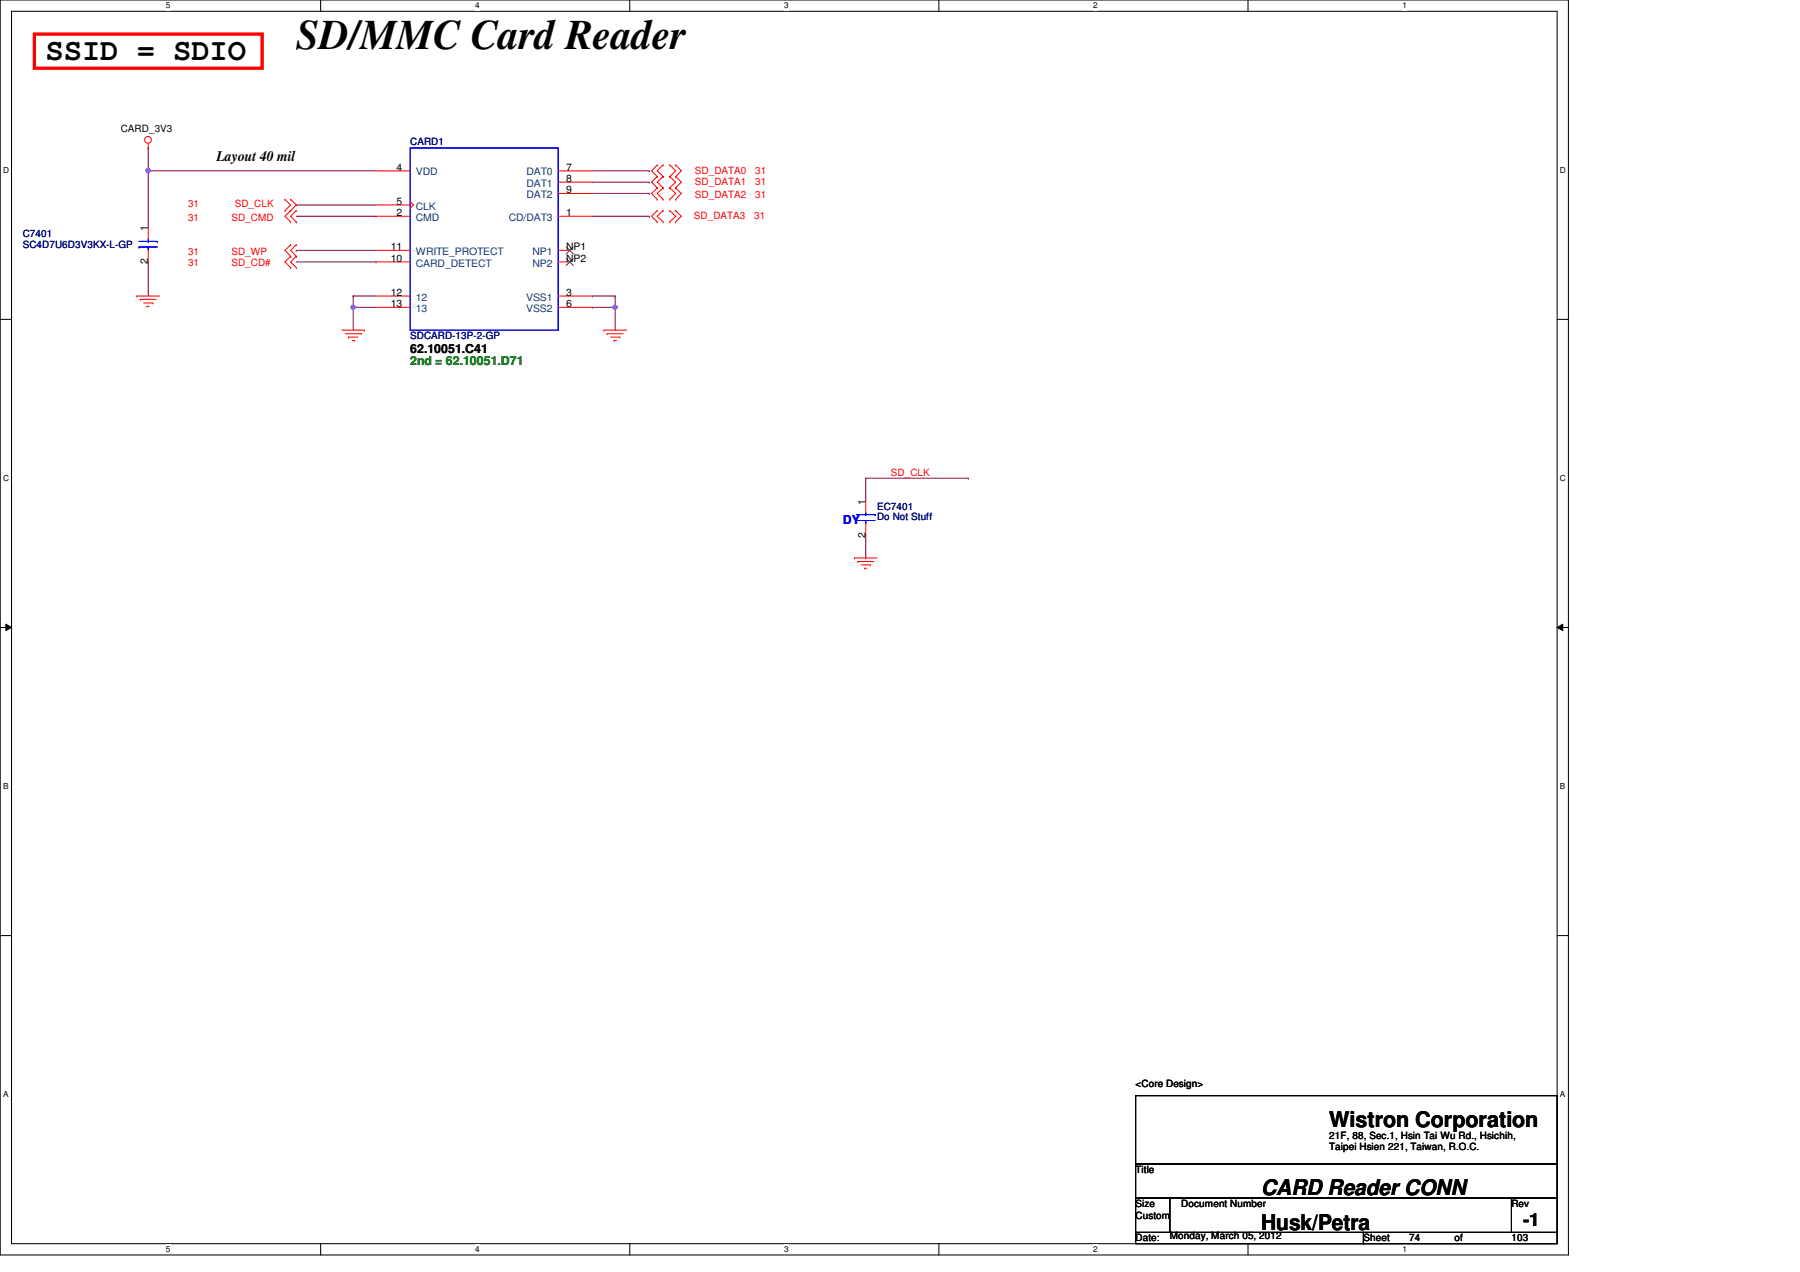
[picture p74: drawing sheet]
<svg xmlns="http://www.w3.org/2000/svg" width="297mm" height="210mm" viewBox="0 0 297 210" stroke-linecap="round" stroke-linejoin="round" font-family="sans-serif">
<defs><g id="words">
<text font-size="6.9" x="48.9" y="8.1">SD/MMC Card Reader</text>
<text font-size="5" x="7.5" y="9.9">SSID = SDIO</text>
<g font-size="3.6">
<text x="219.4" y="186">Wistron Corporation</text>
<text x="208.1" y="197.2">CARD Reader CONN</text>
<text x="208.1" y="202.9">Husk/Petra</text>
</g>
<text font-size="3" x="251.3" y="202.4">-1</text>
<text font-size="2.4" x="35.7" y="26.6">Layout 40 mil</text>
<text font-size="2" x="67.7" y="58.3">62.10051.C41</text>
<text font-size="2" fill="#008000" x="67.7" y="60.2">2nd = 62.10051.D71</text>
<text font-size="2" fill="#00f" x="139.1" y="86.5">DY</text>
<g font-size="1.7">
<text x="19.9" y="21.8">CARD_3V3</text>
<text x="65.4" y="28.2">4</text>
<text x="93.4" y="28.2">7</text>
<text x="65.4" y="35.6">2</text>
<text x="65.4" y="33.8">5</text>
<text x="93.4" y="35.6">1</text>
<text x="93.4" y="30">8</text>
<text x="93.4" y="31.9">9</text>
<text x="24.4" y="38.1" transform="rotate(-90 24.4 38.1)">1</text>
<text x="64.5" y="41.3">11</text>
<text x="93.4" y="41.3">NP1</text>
<text x="24.4" y="43.6" transform="rotate(-90 24.4 43.6)">2</text>
<text x="64.5" y="43.2">10</text>
<text x="93.4" y="43.2">NP2</text>
<text x="64.5" y="48.8">12</text>
<text x="64.5" y="50.7">13</text>
<text x="93.4" y="48.8">3</text>
<text x="93.4" y="50.7">6</text>
<text x="142.8" y="83.3" transform="rotate(-90 142.8 83.3)">1</text>
<text x="142.8" y="88.7" transform="rotate(-90 142.8 88.7)">2</text>
<text x="187.4" y="179.5">&lt;Core Design&gt;</text>
<text x="219.4" y="187.9">21F, 88, Sec.1, Hsin Tai Wu Rd., Hsichih,</text>
<text x="219.4" y="189.8">Taipei Hsien 221, Taiwan, R.O.C.</text>
<text x="187.4" y="193.5">Title</text>
<text x="187.4" y="199.2">Size</text>
<text x="187.4" y="201.1">Custom</text>
<text x="194.9" y="199.2">Document Number</text>
<text x="249.4" y="199.2">Rev</text>
<text x="187.4" y="204.9">Date:</text>
<text x="193" y="204.5">Monday, March 05, 2012</text>
<text x="225" y="204.9">Sheet</text>
<text x="232.5" y="204.9">74</text>
<text x="240" y="204.9">of</text>
<text x="249.4" y="204.9">103</text>
</g>
<g font-size="1.7" fill="#000080">
<text x="67.7" y="24">CARD1</text>
<text x="3.8" y="39.1">C7401</text>
<text x="3.8" y="40.9">SC4D7U6D3V3KX-L-GP</text>
<text x="67.7" y="56">SDCARD-13P-2-GP</text>
<text x="144.7" y="84.2">EC7401</text>
<text x="144.7" y="85.9">Do Not Stuff</text>
</g>
<g font-size="1.7" fill="#004080">
<text x="68.6" y="29">VDD</text>
<text x="86.9" y="29">DAT0</text>
<text x="68.6" y="34.6">CLK</text>
<text x="86.9" y="30.8">DAT1</text>
<text x="86.9" y="32.7">DAT2</text>
<text x="68.6" y="36.4">CMD</text>
<text x="83.9" y="36.4">CD/DAT3</text>
<text x="68.6" y="44">CARD_DETECT</text>
<text x="68.6" y="42.1">WRITE_PROTECT</text>
<text x="87.9" y="42.1">NP1</text>
<text x="87.9" y="44">NP2</text>
<text x="68.6" y="49.6">12</text>
<text x="68.6" y="51.5">13</text>
<text x="86.8" y="49.6">VSS1</text>
<text x="86.8" y="51.5">VSS2</text>
</g>
<g font-size="1.7" fill="#f00">
<text x="114.7" y="28.7">SD_DATA0</text>
<text x="124.6" y="28.7">31</text>
<text x="31" y="34.2">31</text>
<text x="38.7" y="34.2">SD_CLK</text>
<text x="114.7" y="30.6">SD_DATA1</text>
<text x="114.7" y="32.7">SD_DATA2</text>
<text x="124.6" y="30.6">31</text>
<text x="124.6" y="32.7">31</text>
<text x="31" y="36.4">31</text>
<text x="38.2" y="36.4">SD_CMD</text>
<text x="114.5" y="36.1">SD_DATA3</text>
<text x="124.5" y="36.1">31</text>
<text x="31" y="42.1">31</text>
<text x="31" y="43.9">31</text>
<text x="38.2" y="42.1">SD_WP</text>
<text x="38.2" y="43.9">SD_CD#</text>
<text x="147" y="78.5">SD_CLK</text>
</g>
<g font-size="1.4">
<text x="27.4" y="1.4">5</text>
<text x="78.4" y="1.4">4</text>
<text x="129.4" y="1.4">3</text>
<text x="180.4" y="1.4">2</text>
<text x="231.4" y="1.4">1</text>
<text x=".5" y="28.5">D</text>
<text x="257.4" y="28.5">D</text>
<text x=".5" y="79.3">C</text>
<text x="257.4" y="79.3">C</text>
<text x=".5" y="130.2">B</text>
<text x="257.4" y="130.2">B</text>
<text x=".5" y="181">A</text>
<text x="257.4" y="181">A</text>
<text x="27.4" y="206.6">5</text>
<text x="78.4" y="206.6">4</text>
<text x="129.4" y="206.6">3</text>
<text x="180.4" y="206.6">2</text>
<text x="231.4" y="206.6">1</text>
</g>
</g></defs>
<path d="M0 0h258.8v207.1h-258.8zM1.9 1.9h255.1v203.3h-255.1z" fill="none" stroke="#000" stroke-width=".17"/>
<g fill="#fff">
<path d="M27.4 .2h.7v1.5h-.7z"/>
<path d="M27.4 205.4h.7v1.5h-.7z"/>
</g>
<path d="M52.9 0v1.9M52.9 205.2v1.9" fill="none" stroke="#000" stroke-width=".17"/>
<g fill="#fff">
<path d="M78.4 .2h.8v1.5h-.8z"/>
<path d="M78.4 205.4h.8v1.5h-.8z"/>
</g>
<path d="M103.9 0v1.9M103.9 205.2v1.9" fill="none" stroke="#000" stroke-width=".17"/>
<g fill="#fff">
<path d="M129.4 .2h.8v1.5h-.8z"/>
<path d="M129.4 205.4h.8v1.5h-.8z"/>
</g>
<path d="M154.9 0v1.9M154.9 205.2v1.9" fill="none" stroke="#000" stroke-width=".17"/>
<g fill="#fff">
<path d="M180.4 .2h.8v1.5h-.8z"/>
<path d="M180.4 205.4h.8v1.5h-.8z"/>
</g>
<path d="M205.9 0v1.9M205.9 205.2v1.9" fill="none" stroke="#000" stroke-width=".17"/>
<g fill="#fff">
<path d="M231.4 .2h.8v1.5h-.8z"/>
<path d="M231.4 205.4h.8v1.5h-.8z"/>
<path d="M.5 27.3h1v1.5h-1z"/>
<path d="M257.4 27.3h1v1.5h-1z"/>
<path d="M.5 78.1h1v1.5h-1z"/>
<path d="M257.4 78.1h1v1.5h-1z"/>
</g>
<path d="M0 52.7h1.9M257 52.7h1.8" fill="none" stroke="#000" stroke-width=".17"/>
<g fill="#fff">
<path d="M.5 128.9h.9v1.6h-.9z"/>
<path d="M257.4 128.9h.9v1.6h-.9z"/>
</g>
<path d="M0 103.5h1.9M1 103l.9 .5-.9 .6zM257 103.5l.9-.5v1.1zM257 103.5h1.8" fill="none" stroke="#000" stroke-width=".17"/>
<path d="M1 103l.9 .5-.9 .6zM257 103.5l.9-.5v1.1z" fill="#000"/>
<g fill="#fff">
<path d="M.5 179.8h.9v1.5h-.9z"/>
<path d="M257.4 179.8h.9v1.5h-.9z"/>
</g>
<path d="M0 154.4h1.9M257 154.4h1.8" fill="none" stroke="#000" stroke-width=".17"/>
<path d="M97.7 48.9h.1M97.7 50.7h.1M97.7 48.9h3.8M97.7 50.7h3.8M101.5 48.9h.1M101.5 50.7h.1M101.5 48.9v5.6" fill="none" stroke="#800040" stroke-width=".17"/>
<circle cx="101.5" cy="50.7" r=".36" fill="#f0f"/>
<circle cx="101.5" cy="50.7" r=".36" fill="none" stroke="#f0f" stroke-width=".17"/>
<path d="M58.3 48.9h.1M58.3 50.7h.1M58.3 48.9v5.6M58.3 48.9h3.8M58.3 50.7h3.8" fill="none" stroke="#800040" stroke-width=".17"/>
<circle cx="58.3" cy="50.7" r=".36" fill="#f0f"/>
<circle cx="58.3" cy="50.7" r=".36" fill="none" stroke="#f0f" stroke-width=".17"/>
<path d="M24.5 28.2h.1M24.5 28.2h37.6M24.5 43.2h.1M24.5 43.2v5.7" fill="none" stroke="#800040" stroke-width=".17"/>
<circle cx="24.4" cy="28.1" r=".36" fill="#f0f"/>
<circle cx="24.4" cy="28.1" r=".36" fill="none" stroke="#f0f" stroke-width=".17"/>
<g fill="none" stroke="#800040" stroke-width=".17">
<path d="M24.5 28.2h.1M24.5 24.4h.1M24.5 24.4v13.2M48.9 33.8h.1M48.9 35.7h13.2M48.9 33.8h13.2M62.1 35.7h.1M97.7 28.2h9.4M97.7 30.1h9.4M97.7 31.9h9.4M97.7 35.7h9.4M107.1 28.2h.1"/>
<path d="M107.1 30.1h.1M107.1 31.9h.1M107.1 35.7h.1M48.9 41.3h.1M48.9 41.3h13.2M48.9 43.2h13.2M62.1 43.2h.1M142.9 78.9h.1M142.9 78.9v3.8M142.9 78.9h16.9M159.8 78.9h.1M142.9 92.1h.1"/>
<path d="M142.9 88.3v3.8"/>
</g>
<g fill="none" stroke="#f00" stroke-width=".17">
<path d="M24.5 24.4h.1M24.5 23.7v.7M24.5 37.6v1.9M47 32.9h.1M47 34.8h.1M47 32.9l1 .9-1 1M48 34.8h.1M48 32.9h.1M48 36.6h.1M48 32.9l.9 .9-1.9 1.9 1 .9M48.9 34.8h.1M48.9 36.6h.1"/>
<path d="M48.9 34.8l-.9 .9 .9 .9M62.1 35.7h5.6M62.1 28.2h5.6M62.1 33.8h5.6M67.7 33.3l.5 .5-.5 .6M92.1 35.7h5.6M92.1 28.2h5.6M92.1 30.1h5.6M92.1 31.9h5.6M108.5 29.1h.1M108.5 27.2h.1M108.5 31h.1"/>
<path d="M108.5 32.9h.1M108.5 36.6h.1M108.5 34.8h.1M108.5 27.2l-1 1 1 .9M108.5 29.1l-1 1 1 .9M108.5 31l-1 .9 1 1M108.5 34.8l-1 .9 1 .9M109.4 29.1h.1M109.4 27.2h.1M109.4 31h.1M109.4 32.9h.1M109.4 36.6h.1"/>
<path d="M109.4 34.8h.1M109.4 27.2l-.9 1 .9 .9M109.4 29.1l-.9 1 .9 .9M109.4 31l-.9 .9 .9 1M109.4 34.8l-.9 .9 .9 .9M110.5 27.2h.1M110.5 29.1h.1M110.5 31h.1M110.5 32.9h.1M110.5 34.8h.1M110.5 36.6h.1M110.5 27.2l1 1-1 .9"/>
<path d="M110.5 29.1l1 1-1 .9M110.5 31l1 .9-1 1M110.5 34.8l1 .9-1 .9M111.5 29.1h.1M111.5 27.2h.1M111.5 31h.1M111.5 32.9h.1M111.5 36.6h.1M111.5 34.8h.1M111.5 27.2l.9 1-.9 .9M111.5 29.1l.9 1-.9 .9M111.5 31l.9 .9-.9 1"/>
<path d="M111.5 34.8l.9 .9-.9 .9M22.6 48.9h.1M22.6 48.9h3.7M23.2 49.4h.1M23.2 49.4h2.6M23.7 50h1.5M24.3 50.5h.1M24.3 50.5h.3M24.5 41.3v1.9M25.2 50h.1M48 40.4h.1M48 42.3h.1"/>
<path d="M48 44.2h.1M48 40.4l-1 .9 1 1M48 42.3l-1 .9 1 1M48.9 40.4h.1M48.9 42.3h.1M48.9 44.2h.1M48.9 40.4l-.9 .9 .9 1M48.9 42.3l-.9 .9 .9 1M56.4 54.5h3.8M57 55.1h2.6M57.5 55.6h.1M57.5 55.6h1.6"/>
<path d="M58.1 56.2h.4M58.5 56.2h.1M59.6 55.1h.1M60.2 54.5h.1M62.1 48.9h5.6M62.1 50.7h5.6M62.1 43.2h5.6M62.1 41.3h5.6M92.1 48.9h5.6M92.1 50.7h5.6M92.1 43.2h1.9M92.1 41.3h1.9"/>
<path d="M99.6 54.5h.1M99.6 54.5h3.8M100.2 55.1h.1M100.2 55.1h2.6M100.7 55.6h1.6M101.3 56.2h.1M101.3 56.2h.4M102.3 55.6h.1M141 92.1h.1M141 92.1h3.7M141.6 92.7h.1M141.6 92.7h2.6"/>
<path d="M142.1 93.2h1.5M142.7 93.8h.1M142.7 93.8h.3M142.9 82.7v1.9M142.9 86.4v1.9M143.6 93.2h.1"/>
<circle cx="24.4" cy="23.1" r=".56"/>
</g>
<path d="M187.4 180.8h69.6v11.3h-69.6zM187.4 192.1h69.6v5.6h-69.6zM187.4 197.7h5.6v5.7h-5.6zM193 197.7h56.4v5.7h-56.4zM249.4 197.7h7.6v5.7h-7.6zM187.4 203.4h37.6v1.8h-37.6zM225 203.4h32v1.8h-32z" fill="none" stroke="#000" stroke-width=".17"/>
<path d="M5.7 5.6h37.6v5.7h-37.6z" fill="none" stroke="#f00" stroke-width=".55"/>
<g fill="none" stroke="#00f" stroke-width=".17">
<path d="M22.9 39.8h3M24.5 39.8h.1M24.5 39.5v.3M25.9 39.8h.1M67.7 24.4h24.4v30.1h-24.4zM22.9 40.8h.1M22.9 40.8h3M24.5 40.8h.1M24.5 40.8v.5M141.3 85.9h.1M141.3 84.9h3.1M141.3 85.9h3.1"/>
<path d="M142.9 84.9h.1M142.9 85.9h.1M142.9 84.6v.3M142.9 85.9v.5M144.4 84.9h.1"/>
</g>
<path d="M93.5 40.8l1.1 1.1M93.5 42.7l1.1 1.1M94.6 40.8l-1.2 1.1M94.6 42.7l-1.2 1.1" fill="none" stroke="#804000" stroke-width=".17"/>
<circle cx="101.5" cy="50.7" r=".36" fill="#f0f"/>
<circle cx="101.5" cy="50.7" r=".36" fill="none" stroke="#f0f" stroke-width=".17"/>
<circle cx="58.3" cy="50.7" r=".36" fill="#f0f"/>
<circle cx="58.3" cy="50.7" r=".36" fill="none" stroke="#f0f" stroke-width=".17"/>
<circle cx="24.4" cy="28.1" r=".36" fill="#f0f"/>
<circle cx="24.4" cy="28.1" r=".36" fill="none" stroke="#f0f" stroke-width=".17"/>
<use href="#words"/>
</svg>
